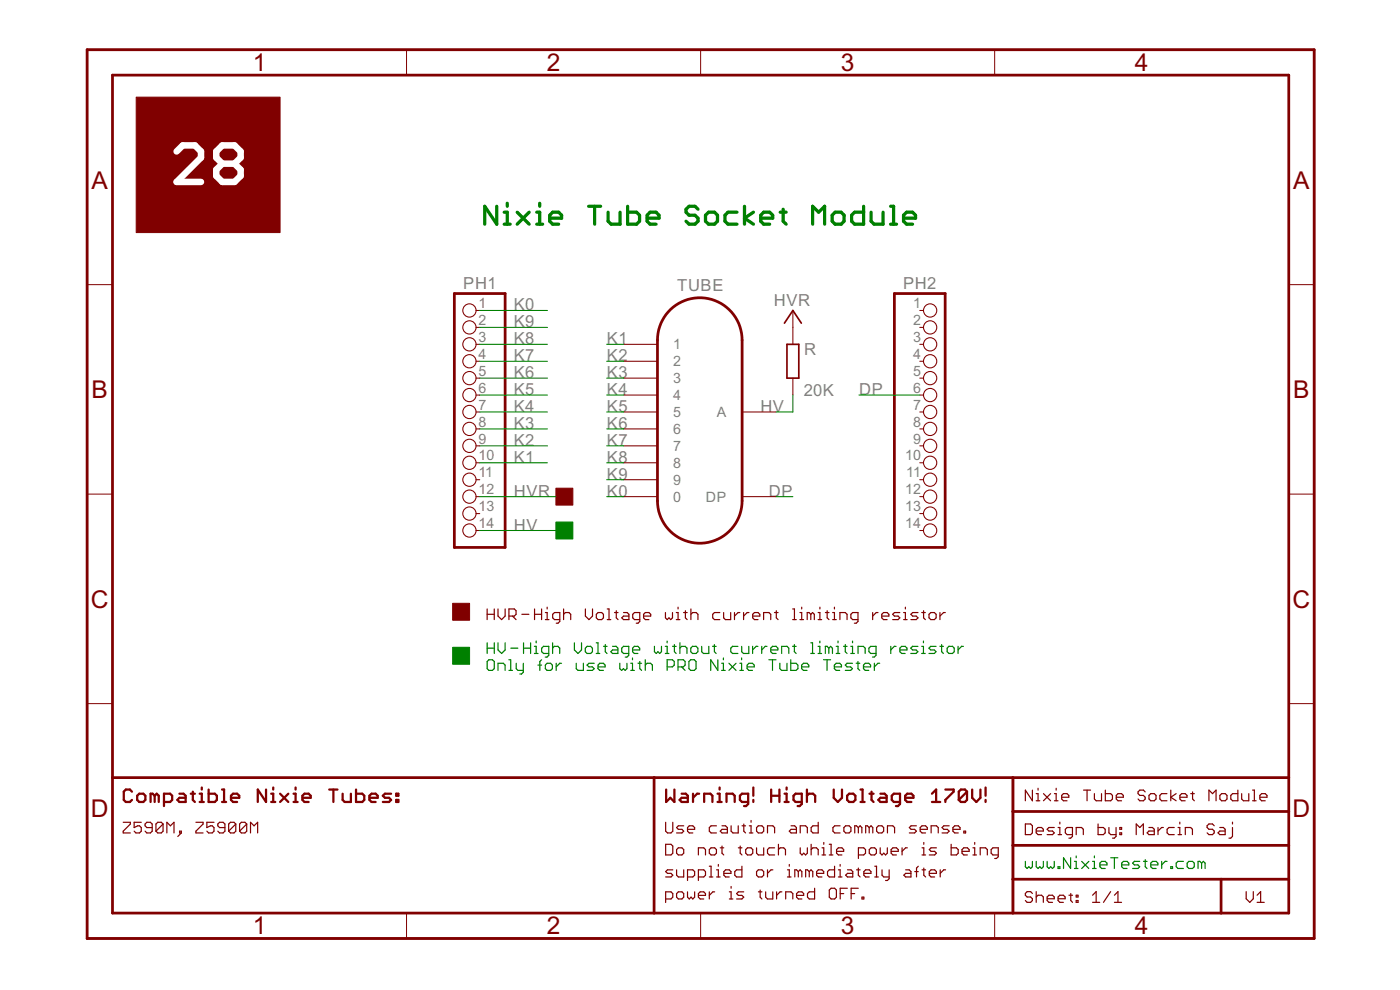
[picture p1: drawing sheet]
<svg xmlns="http://www.w3.org/2000/svg" width="420mm" height="297mm" viewBox="0 0 420 297" stroke-linecap="round" stroke-linejoin="round" font-family="sans-serif">
<defs><g id="words">
<g font-size="8.2" fill="#800000">
<text x="75.8" y="21.3">1</text>
<text x="164.1" y="21.3">2</text>
<text x="252.3" y="21.3">3</text>
<text x="340.6" y="21.3">4</text>
<text x="27.5" y="56.6">A</text>
<text x="388.1" y="56.6">A</text>
<text x="27.5" y="119.4">B</text>
<text x="388.1" y="119.4">B</text>
<text x="27.3" y="182.3">C</text>
<text x="387.9" y="182.3">C</text>
<text x="27.3" y="245.1">D</text>
<text x="387.9" y="245.1">D</text>
<text x="75.8" y="280.4">1</text>
<text x="164.1" y="280.4">2</text>
<text x="252.3" y="280.4">3</text>
<text x="340.6" y="280.4">4</text>
</g>
<g font-size="5.6" fill="#808080">
<text x="139.1" y="86.8">PH1</text>
<text x="203.2" y="87.3">TUBE</text>
<text x="271.1" y="86.8">PH2</text>
<text x="154.2" y="93.1">K0</text>
<text x="232.3" y="91.9">HVR</text>
<text x="154.2" y="98.2">K9</text>
<text x="154.2" y="103.3">K8</text>
<text x="182.2" y="103.3">K1</text>
<text x="241.3" y="106.7">R</text>
<text x="154.2" y="113.5">K6</text>
<text x="154.2" y="108.4">K7</text>
<text x="182.2" y="108.4">K2</text>
<text x="182.2" y="113.5">K3</text>
<text x="154.2" y="118.5">K5</text>
<text x="182.2" y="118.5">K4</text>
<text x="241.2" y="118.8">20K</text>
<text x="257.8" y="118.5">DP</text>
<text x="154.2" y="123.6">K4</text>
<text x="182.2" y="123.6">K5</text>
<text x="228.2" y="123.6">HV</text>
<text x="154.2" y="128.7">K3</text>
<text x="182.2" y="128.7">K6</text>
<text x="154.2" y="133.8">K2</text>
<text x="182.2" y="133.8">K7</text>
<text x="154.2" y="138.9">K1</text>
<text x="182.2" y="138.9">K8</text>
<text x="182.2" y="143.9">K9</text>
<text x="154.2" y="149">HVR</text>
<text x="182.2" y="149">K0</text>
<text x="230.7" y="149">DP</text>
<text x="154.2" y="159.2">HV</text>
</g>
<g font-size="4.8" fill="#808080">
<text x="143.6" y="92.4">1</text>
<text x="274.1" y="92.4">1</text>
<text x="143.6" y="97.5">2</text>
<text x="274.1" y="97.5">2</text>
<text x="143.6" y="102.6">3</text>
<text x="143.6" y="107.7">4</text>
<text x="202" y="104.8">1</text>
<text x="274.1" y="102.6">3</text>
<text x="274.1" y="107.7">4</text>
<text x="143.6" y="112.8">5</text>
<text x="202" y="109.9">2</text>
<text x="274.1" y="112.8">5</text>
<text x="143.6" y="117.8">6</text>
<text x="202" y="115">3</text>
<text x="274.1" y="117.8">6</text>
<text x="143.6" y="122.9">7</text>
<text x="202" y="120.1">4</text>
<text x="202" y="125.1">5</text>
<text x="215.1" y="125.1">A</text>
<text x="274.1" y="122.9">7</text>
<text x="143.6" y="128">8</text>
<text x="202" y="130.2">6</text>
<text x="274.1" y="128">8</text>
<text x="143.6" y="133.1">9</text>
<text x="202" y="135.3">7</text>
<text x="274.1" y="133.1">9</text>
<text x="143.6" y="138.1">10</text>
<text x="143.6" y="143.2">11</text>
<text x="202" y="140.4">8</text>
<text x="271.7" y="138.1">10</text>
<text x="272" y="143.2">11</text>
<text x="143.6" y="148.3">12</text>
<text x="202" y="145.5">9</text>
<text x="271.7" y="148.3">12</text>
<text x="143.6" y="153.4">13</text>
<text x="202" y="150.5">0</text>
<text x="211.8" y="150.5">DP</text>
<text x="271.7" y="153.4">13</text>
<text x="143.6" y="158.5">14</text>
<text x="271.7" y="158.5">14</text>
</g>
</g></defs>
<g fill="#800000" stroke="#800000" stroke-width=".3">
<path d="M166.8 146.5h5.1v5.1h-5.1z"/>
<path d="M135.8 181h5.1v5.1h-5.1z"/>
<path d="M40.9 29.1h43.2v40.7h-43.2z"/>
</g>
<g fill="none" stroke="#800000" stroke-width=".36">
<path d="M146.2 182.7v3.2M146.2 184.3h2.1M148.3 182.7v3.2M149.5 182.7v2.1l1 1.1 1.1-1.1v-2.1M152.7 184.8h1.6l.6-.5v-1.1l-.6-.5h-1.6v3.2M153.8 184.8l1.1 1.1M156.6 184.3h2.1M160.4 184.3h2.1M160.4 182.7v3.2M162.5 182.7v3.2M163.7 183.8h.5v2.1M163.7 185.9h1.1"/>
<path d="M164.2 182.2v.5M168 185.9h-1.6l-.5-.5v-1.1l.5-.5h1.6v2.7l-.5 .5h-.6M169.1 184.3l.6-.5h1.1l.5 .5v1.6M169.1 182.7v3.2M175.7 182.7v2.1l1.1 1.1 1-1.1v-2.1M179.5 183.8h1.1l.5 .5v1.1l-.5 .5h-1.1l-.5-.5v-1.1zM182.2 182.7h.6v3.2M182.2 185.9h1.1M184.4 183.8h1.1M185 183.2v2.2l.5 .5M187.1 183.8h1.1l.5 .5v1.6h-1.6l-.5-.5 .5-.6h1.6M192 185.9h-1.6l-.5-.5v-1.1l.5-.5h1.6v2.7l-.5 .5h-.6"/>
<path d="M193.1 184.8h2.2v-.5l-.5-.5h-1.1l-.6 .5v1.1l.6 .5h1.1M199.7 183.8v1.6l.5 .5 .6-.5 .5 .5 .5-.5v-1.6M203 183.8h.5v2.1M203 185.9h1M203.5 182.2v.5M205.1 183.8h1.1M205.7 183.2v2.2l.5 .5M207.3 184.3l.6-.5h1l.6 .5v1.6M207.3 182.7v3.2M216 183.8h-1.6l-.5 .5v1.1l.5 .5h1.6M217.2 183.8v1.6l.5 .5h1.6v-2.1M220.4 183.8v2.1"/>
<path d="M222 183.8h-.5l-1.1 1M223.2 183.8v2.1M224.8 183.8h-.6l-1 1M225.9 184.8h2.1v-.5l-.5-.5h-1.1l-.5 .5v1.1l.5 .5h1.1M229.2 185.9v-2.1h1.6l.5 .5v1.6M232.4 183.8h1.1M233 183.2v2.2l.5 .5M237.9 182.7h.5v3.2M237.9 185.9h1.1M240.1 183.8h.5v2.1M240.1 185.9h1.1M240.6 182.2v.5"/>
<path d="M243.3 184.3l-.5-.5h-.5v2.1M243.3 184.3v1.6M243.3 184.3l.6-.5 .5 .5v1.6M245.5 183.8h.6v2.1M245.5 185.9h1.1M246.1 182.2v.5M247.7 183.8h1.1M248.2 183.2v2.2l.6 .5M249.9 183.8h.5v2.1M249.9 185.9h1.1M250.4 182.2v.5M252.1 185.9v-2.1h1.6l.5 .5v1.6"/>
<path d="M257.5 185.9h-1.6l-.5-.5v-1.1l.5-.5h1.6v2.7l-.5 .5h-.6M261.9 183.8v2.1M263.5 183.8h-.5l-1.1 1M264.6 184.8h2.2v-.5l-.6-.5h-1l-.6 .5v1.1l.6 .5h1M270 183.8h-1.6l-.5 .5 .5 .5h1.1l.5 .6-.5 .5h-1.6M271.2 183.8h.5v2.1M271.2 185.9h1M271.7 182.2v.5M275.5 183.8h-1.6l-.5 .5 .5 .5h1.1l.5 .6-.5 .5h-1.6M276.6 183.8h1.1M277.2 183.2v2.2l.5 .5M278.8 184.3l.6-.5h1l.5 .5v1.1l-.5 .5h-1l-.6-.5z"/>
<path d="M282.1 183.8v2.1M283.7 183.8h-.5l-1.1 1M309.8 237.1v3.2l-2.1-3.2v3.2M311 238.1h.5v2.2M311.5 236.5v.6M313.2 238.1l2.1 2.2M315.3 238.1l-2.1 2.2M316.4 238.1h.6v2.2M317 236.5v.6M318.6 239.2h2.2v-.5l-.6-.6h-1l-.6 .6v1l.6 .6h1M325.2 237.1h2.1M326.2 237.1v3.2"/>
<path d="M328.4 238.1v1.6l.6 .6h1.6v-2.2M331.7 237.1v3.2h1.6l.6-.6v-1l-.6-.6h-1.6M335 239.2h2.1v-.5l-.5-.6h-1.1l-.5 .6v1l.5 .6h1.1M343.7 237.6l-.5-.5h-1.1l-.6 .5v.5l.6 .6h1.1l.5 .5v.5l-.5 .6h-1.1l-.6-.6M345.4 238.1h1l.5 .6v1l-.5 .6h-1l-.6-.6v-1zM350.2 238.1h-1.6l-.5 .6v1l.5 .6h1.6M351.4 237.1v3.2M353 238.1l-1.6 1.1 1.6 1.1M354.1 239.2h2.1v-.5l-.5-.6h-1.1l-.5 .6v1l.5 .6h1.1M357.4 238.1h1M357.9 237.6v2.1l.5 .6M366.6 238.1h1.1l.5 .6v1l-.5 .6h-1.1l-.5-.6v-1z"/>
<path d="M371.5 237.1v3.2h-1.6l-.5-.6v-1l.5-.6h1.6M372.6 238.1v1.6l.6 .6h1.6v-2.2M375.9 237.1h.5v3.2M378.1 239.2h2.1v-.5l-.5-.6h-1.1l-.5 .6v1l.5 .6h1.1M37 246.7h2.1v.5l-2.1 2.2v.5h2.1M42.4 246.7h-2.1v1.6l1-.5h.6l.5 .5v1.1l-.5 .5h-1.1l-.5-.5M45.7 248.3h-1.6l-.6-.5v-.6l.6-.5h1l.6 .5v2.2l-.6 .5h-1l-.6-.5M48.9 247.2v2.2l-.5 .5h-1.1l-.5-.5M48.9 247.2l-.5-.5h-1.1l-.5 .5v2.2M48.9 247.2l-2.1 2.2M50.1 249.9v-3.2l1 1.1 1.1-1.1v3.2M53.9 249.4h.5v.5h-.5z"/>
<path d="M54.4 249.9l-1 1.1M58.8 246.7h2.1v.5l-2.1 2.2v.5h2.1M64.2 246.7h-2.1v1.6l1.1-.5h.5l.5 .5v1.1l-.5 .5h-1.1l-.5-.5M67.5 248.3h-1.6l-.5-.5v-.6l.5-.5h1.1l.5 .5v2.2l-.5 .5h-1.1l-.5-.5M70.8 247.2v2.2l-.6 .5h-1l-.6-.5M70.8 247.2l-.6-.5h-1l-.6 .5v2.2M70.8 247.2l-2.2 2.2M74 247.2v2.2l-.5 .5h-1.1l-.5-.5M74 247.2l-.5-.5h-1.1l-.5 .5v2.2M74 247.2l-2.1 2.2M75.2 249.9v-3.2l1 1.1 1.1-1.1v3.2M199.8 246.7v2.7l.5 .5h1.1l.5-.5v-2.7"/>
<path d="M199.8 253.3h1.6l.5 .6v2.1l-.5 .5h-1.6zM203.1 254.9l.5-.5h1.1l.5 .5v1.1l-.5 .5h-1.1l-.5-.5zM205.2 247.8h-1.6l-.5 .5 .5 .5h1.1l.5 .6-.5 .5h-1.6M206.3 248.8h2.2v-.5l-.6-.5h-1l-.6 .5v1.1l.6 .5h1M209.6 256.5v-2.1h1.6l.5 .5v1.6M212.9 259.9h.5v3.2M213.4 254.4h1.1l.5 .5v1.1l-.5 .5h-1.1l-.5-.5v-1.1zM215 247.8h-1.6l-.5 .5v1.1l.5 .5h1.6M215.6 259.4v.5M216.2 254.4h1M216.7 247.8h1l.6 .5v1.6h-1.6l-.5-.5 .5-.6h1.6M216.7 253.9v2.1l.5 .5"/>
<path d="M219.4 247.8v1.6l.6 .5h1.6v-2.1M221.6 254.4h1.1M222.1 253.9v2.1l.6 .5M222.7 259.9v3.2h-1.7l-.5-.5v-1.1l.5-.5h1.7M222.7 247.8h1.1M223.2 247.2v2.2l.6 .5M223.8 254.9l.5-.5h1.1l.5 .5v1.1l-.5 .5h-1.1l-.5-.5zM224.9 249.9h1.1M224.9 247.8h.5v2.1M225.4 246.2v.5M227.1 254.4v1.6l.5 .5h1.6v-2.1M227.6 247.8h1.1l.5 .5v1.1l-.5 .5h-1.1l-.5-.5v-1.1z"/>
<path d="M230.3 249.9v-2.1h1.6l.6 .5v1.6M232.5 254.4h-1.6l-.6 .5v1.1l.6 .5h1.6M233.6 254.9l.5-.5h1.1l.5 .5v1.6M233.6 253.3v3.2M236.9 259.4v.5M237.4 247.8h1.1l.5 .5v1.6h-1.6l-.5-.5 .5-.6h1.6M240.2 249.9v-2.1h1.6l.5 .5v1.6M240.2 254.4v1.6l.5 .5 .5-.5 .6 .5 .5-.5v-1.6M243.4 254.9l.6-.5h1l.6 .5v1.6M243.4 253.3v3.2M245.6 246.7v3.2h-1.6l-.6-.5v-1.1l.6-.5h1.6M246.7 256.5h1.1"/>
<path d="M246.7 254.4h.5v2.1M247.2 252.8v.5M248.9 256.5h1.1M248.9 253.3h.5v3.2M250.5 259.9v3.2h-1.6l-.6-.5v-1.1l.6-.5h1.6M251.1 255.4h2.1v-.5l-.5-.5h-1.1l-.5 .5v1.1l.5 .5h1.1M252.1 247.8h-1.6l-.5 .5v1.1l.5 .5h1.6M252.1 259.4v.5M253.8 247.8h1l.6 .5v1.1l-.6 .5h-1l-.5-.5v-1.1zM257.6 248.3l-.6-.5h-.5v2.1M257.6 248.3v1.6M257.6 248.3l.5-.5 .6 .5v1.6"/>
<path d="M257.6 256.5h1.6l.6-.5v-1.1l-.6-.5h-1.6v3.2M260.9 248.3l-.6-.5h-.5v2.1M260.9 248.3v1.6M260.9 248.3l.5-.5 .5 .5v1.6M260.9 254.9l.5-.5h1.1l.5 .5v1.1l-.5 .5h-1.1l-.5-.5zM262.5 259.9h.6v3.2M263.1 248.3l.5-.5h1.1l.5 .5v1.1l-.5 .5h-1.1l-.5-.5zM264.2 254.4v1.6l.5 .5 .5-.5 .6 .5 .5-.5v-1.6M266.3 249.9v-2.1h1.6l.6 .5v1.6M267.4 255.4h2.2v-.5l-.6-.5h-1l-.6 .5v1.1l.6 .5h1M270.7 254.4v2.1M272.3 254.4h-.5l-1.1 1"/>
<path d="M275 247.8h-1.6l-.5 .5 .5 .5h1.1l.5 .6-.5 .5h-1.6M275.6 259.9l-.5 .6v2.6M276.2 248.8h2.1v-.5l-.5-.5h-1.1l-.5 .5v1.1l.5 .5h1.1M276.7 256.5h1.1M276.7 254.4h.5v2.1M277.2 252.8v.5M279.4 249.9v-2.1h1.7l.5 .5v1.6M281 254.4h-1.6l-.5 .5 .5 .5h1.1l.5 .6-.5 .5h-1.6M284.9 247.8h-1.6l-.6 .5 .6 .5h1l.6 .6-.6 .5h-1.6M285.5 253.3v3.2h1.5l.6-.5v-1.1l-.6-.5h-1.5M286 248.8h2.1v-.5l-.5-.5h-1.1l-.5 .5v1.1l.5 .5h1.1M288.7 255.4h2.2v-.5l-.6-.5h-1.1l-.5 .5v1.1l.5 .5h1.1"/>
<path d="M289.3 249.4h.5v.5h-.5zM292 256.5h1.1M292 254.4h.5v2.1M292.5 252.8v.5M294.2 256.5v-2.1h1.6l.5 .5v1.6M299.6 256.5h-1.6l-.5-.5v-1.1l.5-.5h1.6v2.6l-.6 .6h-.5M307.7 247.2h1.6l.5 .6v2.1l-.5 .5h-1.6zM311 240.3h1.1M311 249.3h2.1v-.5l-.5-.5h-1.1l-.5 .5v1.1l.5 .5h1.1M316.4 248.3h-1.6l-.5 .5 .5 .5h1.1l.5 .6-.5 .5h-1.6M316.4 240.3h1.1M317.5 250.4h1.1"/>
<path d="M317.5 248.3h.6v2.1M318.1 246.7v.5M321.9 250.4h-1.6l-.6-.5v-1.1l.6-.5h1.6v2.7l-.6 .5h-.5M323 250.4v-2.1h1.6l.5 .5v1.6M329.5 247.2v3.2h1.6l.6-.5v-1.1l-.6-.5h-1.6M332.8 248.3v1.6l.6 .5h1.5M334.9 248.3v2.7l-.5 .5h-.5M336.1 249.9h.5v.5h-.5zM336.1 248.3h.5v.5h-.5zM341 250.4v-3.2l1.1 1.1 1-1.1v3.2M344.8 248.3h1.1l.5 .5v1.6h-1.6l-.5-.5 .5-.6h1.6M347.5 248.3v2.1"/>
<path d="M349.1 248.3h-.5l-1.1 1M352.4 248.3h-1.6l-.5 .5v1.1l.5 .5h1.6M353.5 250.4h1.1M353.5 248.3h.6v2.1M354.1 246.7v.5M355.7 250.4v-2.1h1.6l.6 .5v1.6M362.8 240.3v-3.2l1.1 1 1.1-1v3.2M364.4 247.8l-.5-.6h-1.1l-.5 .6v.5l.5 .5h1.1l.5 .5v.6l-.5 .5h-1.1l-.5-.5M366.1 248.3h1.1l.5 .5v1.6h-1.6l-.6-.5 .6-.6h1.6M369.9 248.3v2.7l-.5 .5h-.6M369.9 246.7v.5M375.9 240.3h1.1"/>
<path d="M199.8 269.7h1.6l.5-.5v-1.1l-.5-.5h-1.6v3.2M201.9 261h-1.6l-.5 .5 .5 .5h1.1l.5 .6-.5 .5h-1.6M203.1 261v1.6l.5 .5h1.6v-2.1M203.1 268.1l.5-.5h1.1l.5 .5v1.1l-.5 .5h-1.1l-.5-.5zM206.3 263.1h1.6l.6-.5v-1.1l-.6-.5h-1.6v3.2M206.3 267.6v1.6l.6 .5 .5-.5 .5 .5 .6-.5v-1.6M209.6 263.1h1.6l.5-.5v-1.1l-.5-.5h-1.6v3.2M209.6 268.6h2.1v-.5l-.5-.5h-1.1l-.5 .5v1.1l.5 .5h1.1M212.9 267.6v2.1M212.9 263.1h1M214.5 267.6h-.6l-1 1M215.1 263.1h1"/>
<path d="M215.1 261h.5v2.1M217.2 262h2.2v-.5l-.6-.5h-1l-.6 .5v1.1l.6 .5h1M218.9 267.6h.5v2.1M218.9 269.7h1M219.4 266v.5M223.2 267.6h-1.6l-.5 .5 .5 .5h1.1l.5 .6-.5 .5h-1.6M227.1 261.5l.5-.5h1.1l.5 .5v1.1l-.5 .5h-1.1l-.5-.5zM227.6 267.6h1.1M228.1 267.1v2.1l.6 .5M229.8 267.6v1.6l.5 .5h1.6v-2.1M230.3 261v2.1M231.9 261h-.5l-1.1 1"/>
<path d="M233.1 267.6v2.1M234.7 267.6h-.6l-1 1M235.8 269.7v-2.1h1.6l.5 .5v1.6M236.3 263.1h1.1M236.3 261h.6v2.1M239.1 268.6h2.1v-.5l-.5-.5h-1.1l-.5 .5v1.1l.5 .5h1.1M239.6 261.5l-.5-.5h-.6v2.1M239.6 261.5v1.6M239.6 261.5l.5-.5 .5 .5v1.6M242.9 261.5l-.6-.5h-.5v2.1M242.9 261.5v1.6M242.9 261.5l.5-.5 .5 .5v1.6"/>
<path d="M244.5 266.5v3.2h-1.6l-.6-.5v-1.1l.6-.5h1.6M245.1 262h2.1v-.5l-.5-.5h-1.1l-.5 .5v1.1l.5 .5h1.1M248.9 267.1l.5-.6h1.1l.5 .6v2.1l-.5 .5h-1.1l-.5-.5zM251.6 263.1h1.1M251.6 261h.5v2.1M252.2 268.1h1M254.3 266.5h-2.1v3.2M254.3 261h1.1l.5 .5v1.6h-1.6l-.5-.5 .5-.6h1.6M255.4 268.1h1.1M257.1 261h1M257.6 266.5h-2.2v3.2M257.6 260.5v2.1l.5 .5"/>
<path d="M258.7 269.2h.5v.5h-.5zM259.2 262h2.2v-.5l-.5-.5h-1.1l-.6 .5v1.1l.6 .5h1.1M262.5 263.1h1.1M264.7 261v1.6l.5 .5h1.6M266.8 261v2.7l-.5 .5h-.5M271.8 261h1.1l.5 .5v1.6h-1.6l-.5-.5 .5-.6h1.6M274.5 261.5h1.1M276.7 261h1.1M277.2 260.5v2.1l.6 .5M278.9 262h2.1v-.5l-.5-.5h-1.1l-.5 .5v1.1l.5 .5h1.1M282.2 261v2.1M283.8 261h-.6l-1 1"/>
<path d="M309.8 268.1l-.5-.6h-1l-.6 .6v.5l.6 .5h1l.5 .6v.5l-.5 .5h-1l-.6-.5M311 267.5v3.2M311 269.1l.5-.5h1.1l.5 .5v1.6M314.3 269.7h2.1v-.6l-.5-.5h-1.1l-.5 .5v1.1l.5 .5h1.1M317.5 269.7h2.2v-.6l-.6-.5h-1l-.6 .5v1.1l.6 .5h1M320.8 268.6h1.1M321.4 268.1v2.1l.5 .5M323 268.6h.5v.5h-.5zM323 270.2h.5v.5h-.5zM327.9 270.7h2.1M327.9 268.6l1.1-1.1v3.2M333.3 267.5l-2.1 3.2"/>
<path d="M334.5 270.7h2.1M334.5 268.6l1-1.1v3.2M374 267.5v2.2l1.1 1 1-1v-2.2M377.3 268.6l1-1.1v3.2M377.3 270.7h2.1"/>
</g>
<path d="M26.1 14.9h368.3v266.7h-368.3zM33.8 22.5h353v251.5h-353zM136.4 88.1h15.2v76.2h-15.2zM201.2 92.9a12.7 12.7 0 0 1 13.8-2.5 12.7 12.7 0 0 1 7.7 11.6v48.3a12.7 12.7 0 0 1-12.7 12.7 12.7 12.7 0 0 1-12.7-12.7v-48.3a12.7 12.7 0 0 1 3.9-9.1zM268.4 88.1h15.3v76.2h-15.3zM33.8 233.3h353M196.3 233.3v40.7M304 233.3v40.7M304 243.5h82.8M304 253.6h82.8M304 263.8h82.8M366.5 263.8v10.2" fill="none" stroke="#800000" stroke-width=".83"/>
<g fill="none" stroke="#800000" stroke-width=".68">
<path d="M39.6 237.5l-.6-.6h-1.2l-.7 .6v2.5l.7 .6h1.2l.6-.6M41.8 238.1h1.2l.6 .7v1.2l-.6 .6h-1.2l-.6-.6v-1.2zM46.4 238.8l-.6-.7h-.6v2.5M46.4 238.8v1.8M46.4 238.8l.6-.7 .6 .7v1.8M53.8 238.1h1.3l.6 .7v1.8h-1.9l-.6-.6 .6-.6h1.9M57.3 238.1h1.2M57.9 237.5v2.5l.6 .6M59.9 238.1h.7v2.5M60.6 236.3v.6M62.6 236.9v3.7h1.9l.6-.6v-1.2l-.6-.7h-1.9M66.6 236.9h.6v3.7"/>
<path d="M69.3 239.4h2.5v-.6l-.6-.7h-1.3l-.6 .7v1.2l.6 .6h1.3M79.8 236.9v3.7l-2.4-3.7v3.7M81.4 238.1h.6v2.5M82 236.3v.6M84.1 238.1l2.4 2.5M86.5 238.1l-2.4 2.5M88.1 238.1h.6v2.5M88.7 236.3v.6M90.8 239.4h2.4v-.6l-.6-.7h-1.2l-.6 .7v1.2l.6 .6h1.2M98.8 236.9h2.5M100.1 236.9v3.7M102.8 238.1v1.9l.6 .6h1.9v-2.5"/>
<path d="M106.8 236.9v3.7h1.9l.6-.6v-1.2l-.6-.7h-1.9M110.9 239.4h2.4v-.6l-.6-.7h-1.2l-.6 .7v1.2l.6 .6h1.2M117.4 238.1h-1.9l-.6 .7 .6 .6h1.3l.6 .6-.6 .6h-1.9M118.9 238.1h.6v.7h-.6zM199.9 236.9v3.7l1.3-1.2 1.2 1.2v-3.7M204.6 238.1h1.2l.6 .7v1.8h-1.8l-.6-.6 .6-.6h1.8M208 238.1v2.5M209.8 238.1h-.6l-1.2 1.3M215.3 238.1h.7v2.5M216 236.3v.6M226.1 236.3v2.5M231.4 236.9v3.7"/>
<path d="M231.4 238.8h2.5M233.9 236.9v3.7M235.5 238.1h.6v2.5M236.1 236.3v.6M242.2 238.8l.6-.7h1.2l.6 .7v1.8M242.2 236.9v3.7M250.2 236.9v2.5l1.2 1.2 1.3-1.2v-2.5M254.8 238.1h1.3l.6 .7v1.2l-.6 .6h-1.3l-.6-.6v-1.2zM258.3 236.9h.6v3.7M260.9 238.1h1.3M261.6 237.5v2.5l.6 .6M264.2 238.1h1.3l.6 .7v1.8h-1.9l-.6-.6 .6-.6h1.9"/>
<path d="M271.7 239.4h2.4v-.6l-.6-.7h-1.2l-.6 .7v1.2l.6 .6h1.2M279.7 238.1l1.2-1.2v3.7M283.7 236.9h2.5v.6l-2.5 2.5v.6M290.2 237.5v2.5l-.6 .6h-1.2l-.7-.6M290.2 237.5l-.6-.6h-1.2l-.7 .6v2.5M290.2 237.5l-2.5 2.5M291.8 236.9v2.5l1.2 1.2 1.2-1.2v-2.5M295.8 236.3v2.5M49.2 240.6h1.9l.6-.6v-1.2l-.6-.7h-1.9v3.8M59.9 240.6h1.3M66.6 240.6h1.3M81.4 240.6h1.2"/>
<path d="M88.1 240.6h1.2M118.9 240h.6v.6h-.6zM211.3 240.6v-2.5h1.9l.6 .7v1.8M215.3 240.6h1.3M218 240.6v-2.5h1.9l.6 .7v1.8M224.5 240.6h-1.8l-.6-.6v-1.2l.6-.7h1.8v3.1l-.6 .7h-.6M226.1 240v.6M235.5 240.6h1.2M240.6 240.6h-1.8l-.7-.6v-1.2l.7-.7h1.8v3.1l-.6 .7h-.6M258.3 240.6h1.2M270.1 240.6h-1.9l-.6-.6v-1.2l.6-.7h1.9v3.1l-.6 .7h-.6M279.7 240.6h2.5"/>
<path d="M295.8 240v.6"/>
</g>
<g fill="none" stroke="#800000" stroke-width=".32">
<path d="M142.9 93.2h1.1M142.9 98.2h1.1M238 93.2v10.1M276 93.2h1.2M276 98.2h1.2M142.9 103.3h1.1M142.9 108.4h1.1M142.9 113.5h1.1M142.9 118.5h1.1M187.2 103.3h10.1M187.2 108.4h10.1M187.2 113.5h10.1"/>
<path d="M187.2 118.5h10.1M238 113.5v5M276 103.3h1.2M276 108.4h1.2M276 113.5h1.2M276 118.5h1.2M142.9 123.6h1.1M142.9 128.7h1.1M142.9 133.8h1.1M142.9 138.9h1.1M187.2 123.6h10.1M187.2 128.7h10.1"/>
<path d="M187.2 133.8h10.1M187.2 138.9h10.1M222.7 123.6h10.2M276 123.6h1.2M276 128.7h1.2M276 133.8h1.2M276 138.9h1.2M142.9 143.9h1.1M142.9 149h1.1M142.9 154.1h1.1M142.9 159.2h1.1M187.2 143.9h10.1"/>
<path d="M187.2 149h10.1M222.7 149h10.2M276 143.9h1.2M276 149h1.2M276 154.1h1.2M276 159.2h1.2"/>
<circle cx="140.9" cy="93.2" r="1.99"/>
<circle cx="140.9" cy="98.2" r="1.99"/>
<circle cx="279.1" cy="93.2" r="1.99"/>
<circle cx="279.1" cy="98.2" r="1.99"/>
<circle cx="140.9" cy="103.3" r="1.99"/>
<circle cx="140.9" cy="108.4" r="1.99"/>
<circle cx="140.9" cy="118.5" r="1.99"/>
<circle cx="140.9" cy="113.5" r="1.99"/>
<circle cx="279.1" cy="103.3" r="1.99"/>
<circle cx="279.1" cy="108.4" r="1.99"/>
<circle cx="279.1" cy="113.5" r="1.99"/>
<circle cx="279.1" cy="118.5" r="1.99"/>
<circle cx="140.9" cy="128.7" r="1.99"/>
<circle cx="140.9" cy="123.6" r="1.99"/>
<circle cx="140.9" cy="133.8" r="1.99"/>
<circle cx="140.9" cy="138.9" r="1.99"/>
<circle cx="279.1" cy="133.8" r="1.99"/>
<circle cx="279.1" cy="128.7" r="1.99"/>
<circle cx="279.1" cy="138.9" r="1.99"/>
<circle cx="279.1" cy="123.6" r="1.99"/>
<circle cx="140.9" cy="143.9" r="1.99"/>
<circle cx="140.9" cy="149" r="1.99"/>
<circle cx="140.9" cy="154.1" r="1.99"/>
<circle cx="140.9" cy="159.2" r="1.99"/>
<circle cx="279.1" cy="159.2" r="1.99"/>
<circle cx="279.1" cy="149" r="1.99"/>
<circle cx="279.1" cy="154.1" r="1.99"/>
<circle cx="279.1" cy="143.9" r="1.99"/>
</g>
<path d="M235.4 97l2.6-3.8 2.5 3.8M236.2 103.3h3.5v10.2h-3.5z" fill="none" stroke="#800000" stroke-width=".51"/>
<g fill="none" stroke="#800000" stroke-width=".3">
<path d="M122 14.9v7.6M210.3 14.9v7.6M298.5 14.9v7.6M33.8 22.5h353v251.5h-353zM26.1 85.4h7.7M386.8 85.4h7.6M26.1 148.3h7.7M386.8 148.3h7.6M26.1 211.1h7.7M386.8 211.1h7.6M304.2 233.3v40.7M386.8 233.3h-190.5v40.7"/>
<path d="M304.2 253.6h82.6M304.2 243.5h82.6M122 274v7.6M210.3 274v7.6M298.5 274v7.6M304.2 263.8h82.6M366.5 263.8v10.2"/>
</g>
<path d="M26.1 14.9h368.3v266.7h-368.3z" fill="none" stroke="#800000" stroke-width=".61"/>
<g fill="#008000" stroke="#008000" stroke-width=".3">
<path d="M166.8 156.6h5.1v5.1h-5.1z"/>
<path d="M135.8 194.2h5.1v5.1h-5.1z"/>
</g>
<g fill="none" stroke="#008000" stroke-width=".36">
<path d="M146.2 192.9v3.2M146.2 194.5h2.1M146.7 198h1.1l.5 .5v2.1l-.5 .5h-1.1l-.5-.5v-2.1zM148.3 192.9v3.2M149.5 192.9v2.1l1 1.1 1.1-1.1v-2.1M152.7 198h.6v3.1M153.3 194.5h2.1M154.9 199v1.6l.5 .5h1.7M157.1 199v2.7l-.6 .5h-.5M157.1 194.5h2.1M157.1 192.9v3.2M159.2 192.9v3.2"/>
<path d="M160.4 193.9h.5v2.2M160.4 196.1h1.1M160.9 192.3v.6M161.5 199.6h1M162.5 198l-.5 .5v2.6M164.2 199h1l.6 .6v1l-.6 .5h-1l-.5-.5v-1zM164.7 196.1h-1.6l-.5-.6v-1l.5-.6h1.6v2.7l-.5 .5h-.6M165.8 192.9v3.2M165.8 194.5l.6-.6h1l.6 .6v1.6M166.9 199v2.1M168.5 199h-.5l-1.1 1.1M172.4 192.9v2.1l1.1 1.1 1-1.1v-2.1"/>
<path d="M172.9 199v1.6l.6 .5h1.6v-2.1M176.2 193.9h1.1l.5 .6v1l-.5 .6h-1.1l-.5-.6v-1zM178.3 199h-1.6l-.5 .6 .5 .5h1.1l.5 .5-.5 .5h-1.6M178.9 192.9h.6v3.2M178.9 196.1h1.1M181.1 193.9h1.1M181.7 193.4v2.1l.5 .6M183.8 193.9h1.1l.5 .6v1.6h-1.6l-.5-.6 .5-.5h1.6M186 199v1.6l.6 .5 .5-.5 .5 .5 .6-.5v-1.6M188.7 196.1h-1.6l-.5-.6v-1l.5-.6h1.6v2.7l-.5 .5h-.6M189.3 199h.5v2.1M189.8 197.4v.6"/>
<path d="M189.8 195h2.2v-.5l-.5-.6h-1.1l-.6 .6v1l.6 .6h1.1M191.5 199h1.1M192 198.5v2.1l.6 .5M193.7 199.6l.5-.6h1.1l.5 .6v1.5M193.7 198v3.1M196.4 193.9v1.6l.5 .6 .6-.6 .5 .6 .5-.6v-1.6M199.7 193.9h.5v2.2M199.7 196.1h1M200.2 192.3v.6M201.8 193.9h1.1M202.4 193.4v2.1l.5 .6M204 194.5l.6-.6h1l.6 .6v1.6"/>
<path d="M204 192.9v3.2M207.3 198h1.1l.5 .5v2.1l-.5 .5h-1.1l-.5-.5v-2.1zM207.8 193.9h1.1l.5 .6v1l-.5 .6h-1.1l-.5-.6v-1zM210.6 193.9v1.6l.5 .6h1.6v-2.2M213.9 193.9h1M214.4 193.4v2.1l.5 .6M215.4 198v3.1l-2.1-3.1v3.1M216.6 199h.5v2.1M217.1 197.4v.6M218.8 199l2.1 2.1M220.9 199l-2.1 2.1M221.4 193.9h-1.5l-.6 .6v1l.6 .6h1.5"/>
<path d="M222 199h.6v2.1M222.6 197.4v.6M222.6 193.9v1.6l.5 .6h1.6v-2.2M225.9 193.9v2.2M227.5 193.9h-.6l-1 1.1M228.6 193.9v2.2M230.2 193.9h-.5l-1.1 1.1M230.8 198h2.1M231.3 195h2.1v-.5l-.5-.6h-1l-.6 .6v1l.6 .6h1M231.8 198v3.1M234 199v1.6l.6 .5h1.6v-2.1M234.6 196.1v-2.2h1.6l.5 .6v1.6"/>
<path d="M237.3 198v3.1h1.6l.6-.5v-1l-.6-.6h-1.6M237.9 193.9h1M238.4 193.4v2.1l.5 .6M243.3 196.1h1.1M243.3 192.9h.6v3.2M245.5 193.9h.5v2.2M245.5 196.1h1.1M246 192.3v.6M247.1 198h2.2M248.2 198v3.1M248.8 194.5l-.6-.6h-.5v2.2M248.8 194.5v1.6"/>
<path d="M248.8 194.5l.5-.6 .5 .6v1.6M251 193.9h.5v2.2M251 196.1h1M251.5 192.3v.6M253.2 193.9h1M253.7 193.4v2.1l.5 .6M255.3 193.9h.6v2.2M255.3 196.1h1.1M255.8 199h-1.6l-.5 .6 .5 .5h1.1l.5 .5-.5 .5h-1.6M255.9 192.3v.6M257 199h1M257.5 198.5v2.1l.5 .5"/>
<path d="M257.5 196.1v-2.2h1.6l.6 .6v1.6M262.4 199v2.1M262.9 196.1h-1.6l-.5-.6v-1l.5-.6h1.6v2.7l-.5 .5h-.5M264 199h-.5l-1.1 1.1M267.3 193.9v2.2M268.9 193.9h-.5l-1.1 1.1M270.1 195h2.1v-.5l-.5-.6h-1.1l-.5 .6v1l.5 .6h1.1M275.5 193.9h-1.6l-.6 .6 .6 .5h1l.6 .5-.6 .6h-1.6M276.6 193.9h.5v2.2M276.6 196.1h1.1M277.1 192.3v.6M280.9 193.9h-1.6l-.5 .6 .5 .5h1.1l.5 .5-.5 .6h-1.6"/>
<path d="M282.1 193.9h1M282.6 193.4v2.1l.5 .6M284.8 193.9h1.1l.5 .6v1l-.5 .6h-1.1l-.6-.6v-1zM287.5 193.9v2.2M289.1 193.9h-.5l-1.1 1.1M149.5 201.1v-2.1h1.6l.5 .6v1.5M152.7 201.1h1.1M179.5 200.1h2.1v-.5l-.5-.6h-1.1l-.5 .6v1l.5 .5h1.1M189.3 201.1h1.1M200.2 200.1h1.6l.6-.5v-1.1l-.6-.5h-1.6v3.1M203.5 200.1h1.6l.5-.5v-1.1l-.5-.5h-1.6v3.1M204.6 200.1l1 1"/>
<path d="M216.6 201.1h1.1M222 201.1h1.1M224.2 200.1h2.2v-.5l-.6-.6h-1.1l-.5 .6v1l.5 .5h1.1M240.6 200.1h2.1v-.5l-.5-.6h-1.1l-.5 .6v1l.5 .5h1.1M250.4 200.1h2.1v-.5l-.5-.6h-1l-.6 .6v1l.6 .5h1M259.1 200.1h2.2v-.5l-.6-.6h-1l-.6 .6v1l.6 .5h1M307.7 258.4v1.7l.6 .5 .5-.5 .5 .5 .5-.5v-1.7M311 258.4v1.7l.5 .5 .6-.5 .5 .5 .5-.5v-1.7M314.3 258.4v1.7l.5 .5 .5-.5 .6 .5 .5-.5v-1.7M321.3 257.4v3.2l-2.1-3.2v3.2M322.5 258.4h.5v2.2M323 256.8v.6"/>
<path d="M324.6 258.4l2.2 2.2M326.8 258.4l-2.2 2.2M327.9 258.4h.5v2.2M328.4 256.8v.6M330.1 259.5h2.1v-.5l-.5-.6h-1.1l-.5 .6v1.1l.5 .5h1.1M333.4 257.4h2.1M334.4 257.4v3.2M336.6 259.5h2.2v-.5l-.6-.6h-1l-.6 .6v1.1l.6 .5h1M342 258.4h-1.6l-.5 .6 .5 .5h1.1l.5 .6-.5 .5h-1.6M343.2 258.4h1.1M343.7 257.9v2.2l.6 .5M345.4 259.5h2.1v-.5l-.5-.6h-1.1l-.5 .6v1.1l.5 .5h1.1"/>
<path d="M348.6 258.4v2.2M350.2 258.4h-.5l-1.1 1.1M355.1 258.4h-1.6l-.5 .6v1.1l.5 .5h1.6M356.3 259l.5-.6h1.1l.5 .6v1.1l-.5 .5h-1.1l-.5-.5zM360.6 259l-.5-.6h-.5v2.2M360.6 259v1.6M360.6 259l.5-.6 .6 .6v1.6M317.5 260.1h.6v.5h-.6zM322.5 260.6h1M327.9 260.6h1.1M351.4 260.1h.5v.5h-.5z"/>
</g>
<g fill="none" stroke="#008000" stroke-width=".97">
<path d="M149.1 61.9v5.4l-3.6-5.4v5.4M151.3 63.7h.9v3.6M151.3 67.3h1.8M152.2 61v.9M155.2 63.7l3.6 3.6M158.8 63.7l-3.6 3.6M161.1 63.7h.9v3.6M161.1 67.3h1.8M162 61v.9M165 65.5h3.6v-.9l-.9-.9h-1.8l-.9 .9v1.8l.9 .9h1.8M176.7 61.9h3.6M178.5 61.9v5.4"/>
<path d="M182.5 63.7v2.7l.9 .9h2.7v-3.6M188.4 61.9v5.4h2.7l.8-.9v-1.8l-.8-.9h-2.7M194.2 65.5h3.6v-.9l-.9-.9h-1.8l-.9 .9v1.8l.9 .9h1.8M209.5 62.8l-.9-.9h-1.8l-.9 .9v.9l.9 .9h1.8l.9 .9v.9l-.9 .9h-1.8l-.9-.9M212.6 63.7h1.8l.9 .9v1.8l-.9 .9h-1.8l-.9-.9v-1.8zM221.2 63.7h-2.7l-.9 .9v1.8l.9 .9h2.7M223.4 61.9v5.4M226.1 63.7l-2.7 1.8 2.7 1.8M228.3 65.5h3.6v-.9l-.9-.9h-1.8l-.9 .9v1.8l.9 .9h1.8M234.1 63.7h1.8M235 62.8v3.6l.9 .9M243.9 67.3v-5.4l1.8 1.8 1.8-1.8v5.4"/>
<path d="M250.6 63.7h1.8l.9 .9v1.8l-.9 .9h-1.8l-.9-.9v-1.8zM259.2 61.9v5.4h-2.7l-.9-.9v-1.8l.9-.9h2.7M261.4 63.7v2.7l.9 .9h2.7v-3.6M267.3 67.3h1.8M267.3 61.9h.9v5.4M271.2 65.5h3.6v-.9l-.9-.9h-1.8l-.9 .9v1.8l.9 .9h1.8"/>
</g>
<g fill="none" stroke="#008000" stroke-width=".32">
<path d="M144 98.2h20.3M144 93.2h20.3M144 103.3h20.3M144 108.4h20.3M144 113.5h20.3M144 118.5h20.3M182.1 103.3h5.1M182.1 108.4h5.1M182.1 113.5h5.1M182.1 118.5h5.1M238 118.5v5.1h-5.1M257.8 118.5h18.2"/>
<path d="M144 138.9h20.3M144 133.8h20.3M144 128.7h20.3M144 123.6h20.3M182.1 138.9h5.1M182.1 133.8h5.1M182.1 128.7h5.1M182.1 123.6h5.1M144 149h22.8M144 159.2h22.8M182.1 143.9h5.1M182.1 149h5.1"/>
<path d="M232.9 149h5.1"/>
</g>
<path d="M53 45.4l1.8-1.8h3.7l1.8 1.8v1.9l-7.3 7.3h7.3M66.7 49.1l-1.8 1.8v1.9l1.8 1.8h3.7l1.8-1.8v-1.9l-1.8-1.8M66.7 49.1l-1.8-1.8v-1.9l1.8-1.8h3.7l1.8 1.8v1.9l-1.8 1.8M66.7 49.1h3.7" fill="none" stroke="#fff" stroke-width="1.9"/>
<use href="#words"/>
</svg>
